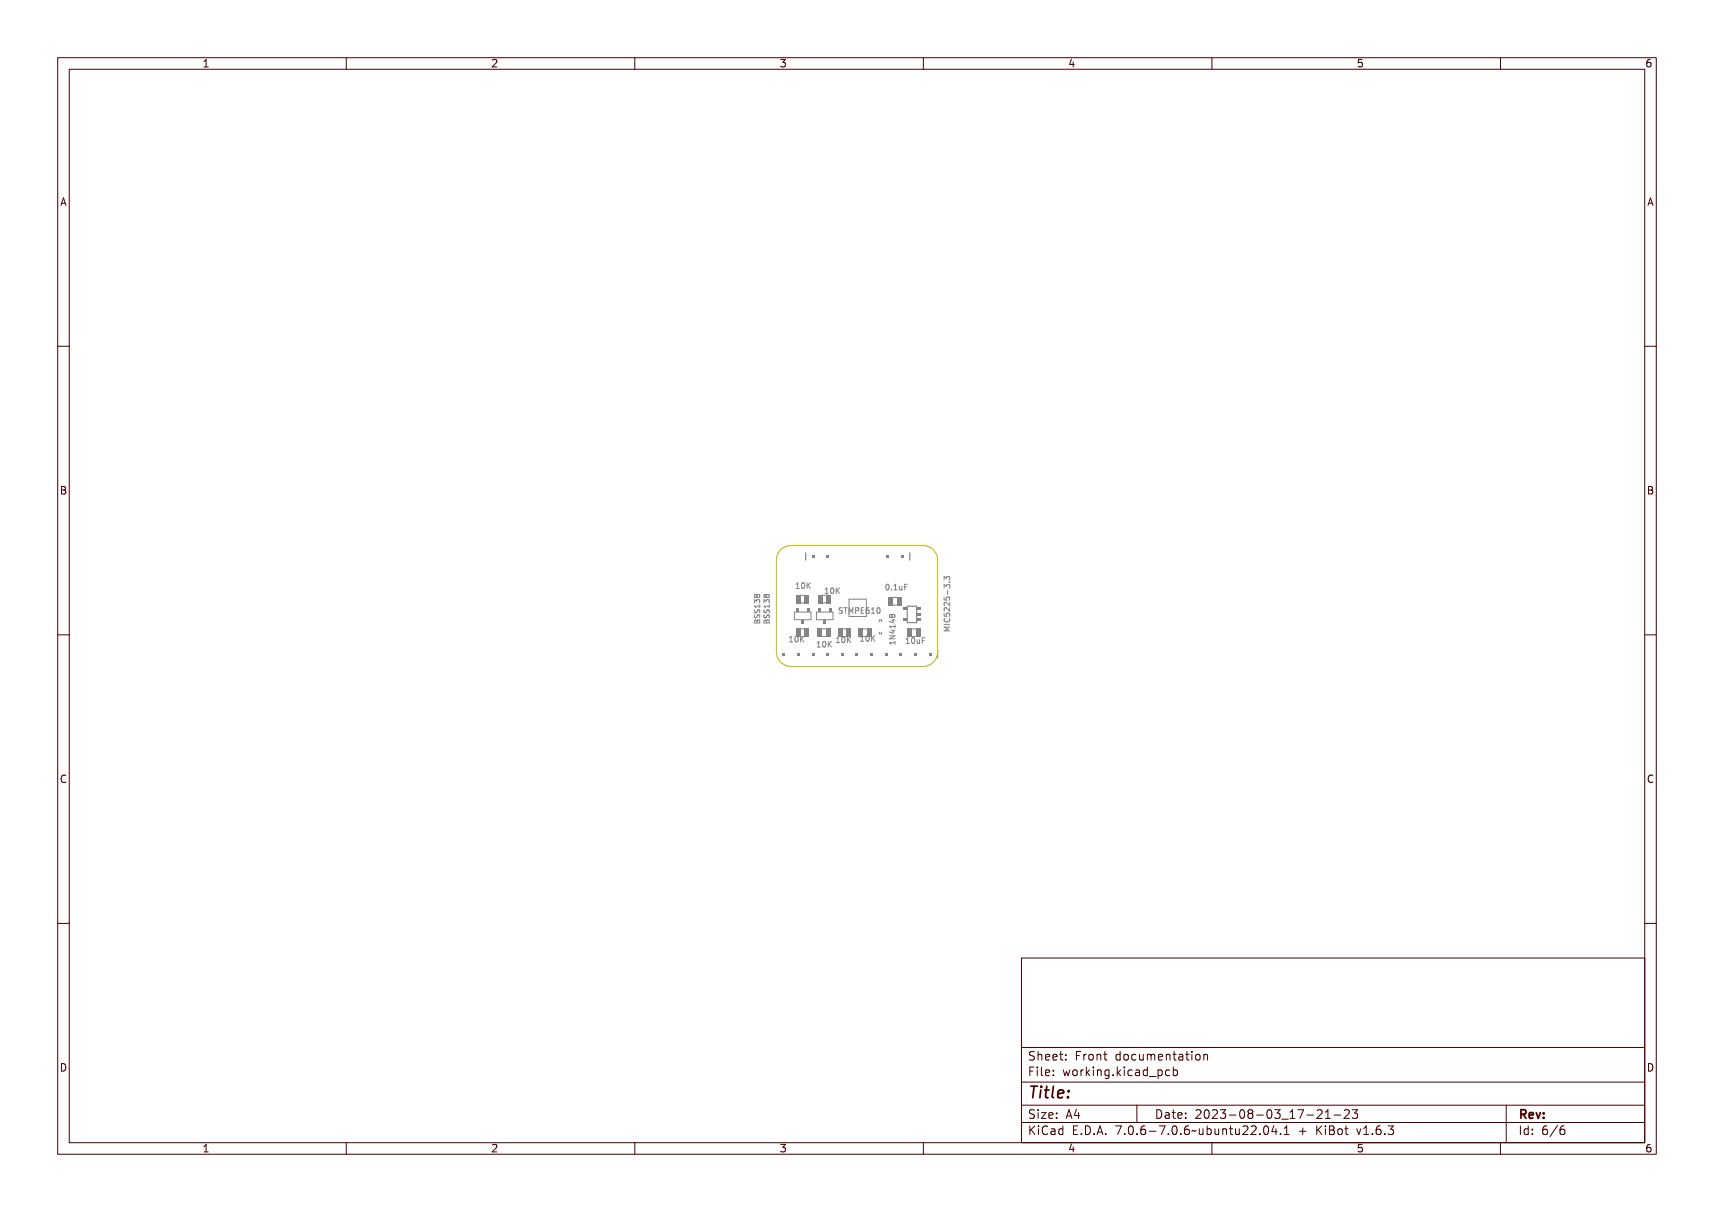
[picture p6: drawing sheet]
<svg xmlns="http://www.w3.org/2000/svg" width="297mm" height="210mm" viewBox="0 0 297 210" stroke-linecap="round" stroke-linejoin="round" font-family="sans-serif">
<defs><g id="words">
<text font-size="2.7" fill="#480000" x="178" y="190.3">Title:</text>
<g font-size="2" fill="#480000">
<text x="178" y="183.7">Sheet: Front documentation</text>
<text x="178" y="186.5">File: working.kicad_pcb</text>
<text x="178" y="193.9">Size: A4</text>
<text x="178" y="196.6">KiCad E.D.A. 7.0.6-7.0.6~ubuntu22.04.1 + KiBot v1.6.3</text>
<text x="200" y="193.9">Date: 2023-08-03_17-21-23</text>
<text x="263" y="196.6">Id: 6/6</text>
<text x="263" y="193.9">Rev:</text>
</g>
<g font-size="1.7" fill="#480000">
<text x="35" y="11.7">1</text>
<text x="85" y="11.7">2</text>
<text x="135" y="11.7">3</text>
<text x="185" y="11.7">4</text>
<text x="235" y="11.7">5</text>
<text x="285" y="11.7">6</text>
<text x="10.5" y="35.7">A</text>
<text x="285.5" y="35.7">A</text>
<text x="10.5" y="85.6">B</text>
<text x="285.5" y="85.6">B</text>
<text x="10.5" y="135.7">C</text>
<text x="285.5" y="135.7">C</text>
<text x="10.5" y="185.6">D</text>
<text x="285.5" y="185.6">D</text>
<text x="35" y="199.7">1</text>
<text x="85" y="199.7">2</text>
<text x="135" y="199.7">3</text>
<text x="185" y="199.7">4</text>
<text x="235" y="199.7">5</text>
<text x="285" y="199.7">6</text>
</g>
<g font-size="1.3" fill="#848484">
<text x="138.3" y="102">10K</text>
<text x="142.8" y="102.9">10K</text>
<text x="145.2" y="106.3">STMPE610</text>
<text x="153.5" y="102.3">0.1uF</text>
<text x="137.1" y="111.3">10K</text>
<text x="141.4" y="112.2">10K</text>
<text x="145.3" y="111.4">10K</text>
<text x="149.4" y="111.1">10K</text>
<text x="157.3" y="111.5">10uF</text>
<text x="164.6" y="109.6" transform="rotate(-90 164.6 109.6)">MIC5225-3.3</text>
</g>
</g></defs>
<g fill="none" stroke="#848484" stroke-width=".17">
<path d="M130.7 104.5v-.6l.4 .3 .1-.3h.4l.1 .2-.1 .4M130.8 106.5v.5h.3a.39 .39 0 0 1 .5-.4v.5M130.8 105.7v.4h.3a.38 .38 0 0 1 .5-.4v.5M130.8 104.5h.8v-.2h.1v.5h-.1v-.2h-.7l.1 .3h-.2zM130.8 107.5h.2l.2 .1 .1-.2 .3 .1 .1 .4h-1zM130.8 105.9h.1a.2 .2 0 0 0 0 .4 .18 .18 0 0 0 .3-.2 .28 .28 0 0 1 .5-.2 .28 .28 0 0 1-.2 .5l.1-.1a.22 .22 0 0 0 0-.3 .22 .22 0 0 0-.3 0 .22 .22 0 0 0-.1 .3 .29 .29 0 0 1-.4 0 .29 .29 0 0 1 0-.4zM130.8 105.1l.1 .1a.18 .18 0 0 0 0 .3 .18 .18 0 0 0 .3-.2 .28 .28 0 0 1 .5-.1 .28 .28 0 0 1-.2 .4h.1a.22 .22 0 0 0 0-.3 .22 .22 0 0 0-.3-.1 .22 .22 0 0 0-.1 .3 .29 .29 0 0 1-.4 .1 .29 .29 0 0 1 0-.5zM130.8 103.7l.3-.1 .1 .2a.28 .28 0 0 1 .5-.1 .28 .28 0 0 1-.2 .5l.1-.1a.21 .21 0 0 0 0-.3 .21 .21 0 0 0-.2 0 .21 .21 0 0 0-.1 .2l-.1-.1a.17 .17 0 0 0-.3-.1 .17 .17 0 0 0 0 .3l-.1 .1zM130.8 103l.3-.1 .1 .1a.26 .26 0 0 1 .4-.1 .26 .26 0 0 1 0 .5 .26 .26 0 0 1-.4-.1 .25 .25 0 0 1-.4 .1 .25 .25 0 0 1 0-.4zM130.9 106.6h.2l.1 .1a.25 .25 0 0 1 .3-.2 .25 .25 0 0 1 .2 .4v.2h-.9zM130.9 106.7h.2l.1 .3h-.3zM131.1 103.2l-.2-.2-.2 .2 .2 .3 .2-.1"/>
<path d="M131.1 103.2l.2-.2 .4 .2-.2 .3-.4-.1M131.1 103.2v.2M131.2 107.6v.3M131.3 106.7h.3v.3h-.3zM131.7 105h-1l.3 .3M131.7 104.8v.5M132.4 104.5v-.6l.3 .3 .1-.3h.4l.1 .2-.1 .4M132.4 105.7l.1 .4h.2l.2-.4h.2l.2 .1v.4M132.4 106.5v.4l.2 .2 .2-.1 .2-.4h.2l.1 .5M132.4 104.5h.8v-.2h.1v.5h-.1v-.2h-.6v.3h-.1zM132.5 107.5h.1l.2 .1 .2-.2 .2 .1 .1 .4h-.9zM132.5 105.9h.1a.2 .2 0 0 0 0 .4 .18 .18 0 0 0 .2-.2 .28 .28 0 0 1 .5-.2 .28 .28 0 0 1-.1 .5v-.1a.22 .22 0 0 0 .1-.3 .22 .22 0 0 0-.3 0 .22 .22 0 0 0-.1 .3 .29 .29 0 0 1-.4 0 .29 .29 0 0 1 0-.4z"/>
<path d="M132.5 105.1l.1 .1a.18 .18 0 0 0 0 .3 .18 .18 0 0 0 .2-.2 .28 .28 0 0 1 .5-.1 .28 .28 0 0 1-.1 .4 .22 .22 0 0 0 .1-.3 .22 .22 0 0 0-.3-.1 .22 .22 0 0 0-.1 .3 .29 .29 0 0 1-.4 .1 .29 .29 0 0 1 0-.5zM132.5 103.7l.2-.1 .2 .2a.28 .28 0 0 1 .4-.1 .28 .28 0 0 1-.1 .5v-.1a.21 .21 0 0 0 .1-.3 .21 .21 0 0 0-.3 0 .21 .21 0 0 0-.1 .2l-.1-.1a.17 .17 0 0 0-.3-.1 .17 .17 0 0 0 .1 .3l-.1 .1zM132.5 103l.2-.1 .2 .1a.26 .26 0 0 1 .4-.1 .26 .26 0 0 1 0 .5 .26 .26 0 0 1-.4-.1 .25 .25 0 0 1-.4 .1 .25 .25 0 0 1 0-.4zM132.5 106.6h.2l.2 .1a.25 .25 0 0 1 .3-.2 .25 .25 0 0 1 .1 .4v.2h-.9zM132.6 106.7h.2v.3h-.3zM132.8 103.2l.2-.2 .3 .2-.2 .3-.3-.1M132.8 103.2l-.2-.2-.2 .2 .2 .3 .2-.1M132.8 103.2v.2M132.8 107.6v.3M133 106.7h.2v.3h-.3zM133.3 104.8v.5M133.3 105h-.9l.2 .3"/>
<path d="M136.8 111.2h.6M136.9 110.5h-.1M137.3 110.4l.3-.1v.9h.2v.1h-.5v-.1h.2v-.8l-.2 .1zM137.9 102h.6M138 101.2l-.1 .1M138.1 110.4l.1-.1a.46 .46 0 0 1 .4 .5 .46 .46 0 0 1-.4 .5l-.2-.3zM138.2 110.4a.39 .39 0 0 1 .3 .4 .39 .39 0 0 1-.3 .4l-.1-.4zM138.4 101.1l.4-.1v.9h.2v.1h-.6v-.1h.2v-.7h-.2zM138.8 110.3h.1v.4l.4-.4h.2l-.4 .4 .4 .6h-.2l-.3-.5-.1 .5h-.1zM139.2 101.2l.1-.1a.46 .46 0 0 1 .5 .4 .46 .46 0 0 1-.5 .5l-.1-.3zM139.4 101.2a.39 .39 0 0 1 .2 .3 .39 .39 0 0 1-.2 .4l-.1-.4zM139.9 101h.2v.5l.4-.5h.1l-.4 .4 .4 .6h-.1l-.3-.5-.1 .5h-.2z"/>
<path d="M141.5 111.3l.4-.1v.8h.2v.2h-.5v-.2h.2v-.7l-.3 .1zM142.3 111.3l.1-.1a.46 .46 0 0 1 .5 .5 .46 .46 0 0 1-.5 .4l-.1-.2zM142.5 111.3a.39 .39 0 0 1 .2 .4 .39 .39 0 0 1-.2 .4l-.1-.4zM142.9 102l.4-.1v.9h.2v.1h-.5v-.1h.2v-.7h-.3zM143 111.2h.2v.4l.4-.4h.1l-.3 .4 .3 .6h-.1l-.3-.5-.1 .5h-.2zM143.7 102h.1a.46 .46 0 0 1 .5 .4 .46 .46 0 0 1-.5 .5l-.1-.3zM143.9 102a.39 .39 0 0 1 .2 .4 .39 .39 0 0 1-.2 .4l-.1-.4zM144.4 101.9h.2v.5l.4-.5h.1l-.3 .4 .3 .6h-.1l-.3-.5-.1 .5h-.2zM144.9 111.4h.6M145 110.6l-.1 .1M145.4 105.4h.3h.1v.1a.19 .19 0 0 0-.3-.1 .19 .19 0 0 0-.1 .2 .19 .19 0 0 0 .2 .2 .3 .3 0 0 1 .2 .5 .3 .3 0 0 1-.5-.2 .22 .22 0 0 0 .3 .2 .22 .22 0 0 0 .1-.4 .31 .31 0 0 1-.4-.1 .31 .31 0 0 1 .1-.4zM145.4 110.5l.4-.1v.9h.2v.1h-.6v-.1h.2v-.7h-.2z"/>
<path d="M146 105.4h.7v.1h-.3v.8h-.1v-.8h-.3zM146.2 110.6l.1-.1a.46 .46 0 0 1 .4 .4 .46 .46 0 0 1-.4 .5l-.2-.3zM146.4 110.6a.39 .39 0 0 1 .2 .3 .39 .39 0 0 1-.2 .4l-.1-.4zM146.8 105.4h.2l.2 .4 .1-.4h.2v.9h-.1v-.8l-.2 .5h-.1l-.2-.5v.8h-.1zM146.9 110.4h.1v.5l.4-.5h.2l-.4 .4 .4 .6h-.1l-.4-.5-.1 .5h-.1zM147.7 105.4h.3a.31 .31 0 0 1 .3 .4 .31 .31 0 0 1-.5 .1v.4h-.1zM147.8 105.5h.2a.18 .18 0 0 1 .2 .1 .18 .18 0 0 1-.2 .2h-.2zM148.5 105.4h.5v.1h-.4v.3h.4v.1h-.4v.3h.4v.1h-.5zM149.1 111.1h.6M149.2 110.4h-.1M149.3 105.5l.3-.1 .2 .1a.28 .28 0 0 0-.4 0 .28 .28 0 0 0-.1 .3 .32 .32 0 0 1 .5 .1 .32 .32 0 0 1-.2 .5 .32 .32 0 0 1-.4-.3zM149.6 110.2h.3v.8h.2v.1h-.5v-.1h.2v-.7l-.2 .1z"/>
<path d="M150.1 105.4h.3v.8h.2v.1h-.5v-.1h.2v-.7h-.2zM150.4 110.3l.1-.1a.46 .46 0 0 1 .4 .5 .46 .46 0 0 1-.4 .4l-.2-.2zM150.5 110.3a.39 .39 0 0 1 .3 .4 .39 .39 0 0 1-.3 .3l-.1-.3zM150.9 105.5l.1-.1a.46 .46 0 0 1 .4 .4 .46 .46 0 0 1-.4 .5l-.2-.2zM151 105.5a.39 .39 0 0 1 .3 .3 .39 .39 0 0 1-.3 .4l-.1-.4zM151.1 110.2h.1v.4l.4-.4h.2l-.4 .4 .4 .5h-.2l-.3-.4-.1 .4h-.1zM152 105.4l.2-.1a.52 .52 0 0 1 .3 .5 .52 .52 0 0 1-.3 .5l-.3-.4zM153.6 101.4l.1-.1a.46 .46 0 0 1 .5 .5 .46 .46 0 0 1-.5 .4l-.1-.2zM153.8 101.4a.39 .39 0 0 1 .2 .4 .39 .39 0 0 1-.2 .3l-.1-.3zM154.1 110.1h1l-1 .6h1M154.2 111.4h.8v-.2h.1v.5h-.1v-.2h-.7l.1 .2h-.2zM154.2 110.4h.9v.2l-.7 .3h.7v.1h-.9v-.1l.8-.4h-.8z"/>
<path d="M154.2 109.7h.6l.1-.1 .2 .3h-.2v.4h-.1l-.6-.4zM154.2 109.1h.8v-.2h.1v.5h-.1v-.2h-.7l.1 .2h-.2zM154.2 108.2h.6l.1-.1 .2 .2h-.2v.4h-.1l-.6-.3zM154.2 107.4h.3l.1 .1a.27 .27 0 0 1 .4-.1 .27 .27 0 0 1 0 .5 .27 .27 0 0 1-.4-.1 .26 .26 0 0 1-.4 .1 .26 .26 0 0 1 0-.5zM154.3 109.9h.5v.3zM154.3 108.3h.5v.3zM154.4 107.5h.7M154.4 109.3h.7M154.5 106.6l.2-.1 .4 .1-.2 .4-.4-.2M154.5 106.6l-.1-.1-.3 .1 .2 .4 .2-.2M154.5 106.6v.2M154.6 102.1h.1v.2h-.1z"/>
<path d="M154.8 109.1v.6l-.7-.2M154.8 107.3v.6l-.7-.2M155.1 111.4h-1l.3 .2M155.1 108.3v.5M155.1 111.1v.5M155.1 108.5h-1l.3 .3M155.2 101.4l.3-.1v.8h.2v.2h-.5v-.2h.2v-.7l-.2 .1zM155.9 101.5h.2v.6l.1 .1 .2-.2v-.5h.1v.8l-.1-.2a.23 .23 0 0 1-.3 .2 .23 .23 0 0 1-.2-.3zM156.8 101.3h.5v.1h-.4v.3h.4v.1h-.4v.5h-.1zM157.5 110.6h.3v.8h.2v.1h-.5v-.1h.2v-.7h-.2zM158.2 110.7l.1-.1a.46 .46 0 0 1 .5 .4 .46 .46 0 0 1-.5 .5l-.1-.2zM158.4 110.7a.39 .39 0 0 1 .3 .4 .39 .39 0 0 1-.3 .3l-.1-.3z"/>
<path d="M159 110.8h.1v.5l.2 .1 .1-.1v-.5h.1v.7l-.1-.1a.23 .23 0 0 1-.3 .1 .23 .23 0 0 1-.1-.2zM159.8 110.6h.6v.1h-.5v.3h.4v.1h-.4v.4h-.1zM163.6 100.5v-.6l.4 .3 .1-.3h.4l.1 .2-.1 .4M163.7 108.8h.9v.2h-.8l.5 .1v.1l-.5 .2h.8v.1h-.9v-.2l.4-.1-.4-.2zM163.7 108.1h.1v.2h.7v-.2h.1v.6h-.1v-.2h-.7v.2h-.1zM163.7 106.6h.1v.4h.2a.32 .32 0 0 1 .2-.4 .32 .32 0 0 1 .4 .1 .32 .32 0 0 1-.1 .4 .25 .25 0 0 0 0-.3 .25 .25 0 0 0-.3-.1 .25 .25 0 0 0-.1 .4h-.4zM163.7 104.2h.1v.4h.2a.32 .32 0 0 1 .2-.4 .32 .32 0 0 1 .4 .1 .32 .32 0 0 1-.1 .5 .25 .25 0 0 0 0-.4 .25 .25 0 0 0-.3 0 .25 .25 0 0 0-.1 .3h-.4zM163.7 107.3h.1a.33 .33 0 0 0 .3 .5 .33 .33 0 0 0 .3-.5h.2a.45 .45 0 0 1-.1 .6 .45 .45 0 0 1-.6 0l-.2-.2zM163.7 102.7l.3-.1 .1 .2a.3 .3 0 0 1 .5-.1 .3 .3 0 0 1-.1 .5v-.1a.22 .22 0 0 0 0-.3 .22 .22 0 0 0-.2 0 .22 .22 0 0 0-.1 .2l-.2-.1a.19 .19 0 0 0-.2-.1 .19 .19 0 0 0 0 .3l-.1 .1zM163.7 101.1h.3l.1 .1a.3 .3 0 0 1 .5 0 .3 .3 0 0 1-.1 .4 .22 .22 0 0 0 0-.3 .22 .22 0 0 0-.2-.1 .22 .22 0 0 0-.1 .3l-.2-.1a.19 .19 0 0 0-.2-.2 .19 .19 0 0 0 0 .3l-.1 .1zM163.7 105.8a.59 .59 0 0 1 .8 .4v-.5h.1v.6l-.5-.3a.23 .23 0 0 0-.3 0 .23 .23 0 0 0 0 .3l-.1-.1zM163.7 105.1a.59 .59 0 0 1 .8 .3v-.4h.1v.5l-.5-.3a.23 .23 0 0 0-.3 0 .23 .23 0 0 0 0 .3l-.1-.1z"/>
<path d="M164.2 103.5h.1v.3h-.1zM164.4 102h.2v.2h-.2z"/>
<circle cx="131" cy="103.1" r=".15"/>
<circle cx="131.4" cy="103.1" r=".18"/>
<circle cx="132.7" cy="103.1" r=".15"/>
<circle cx="133.1" cy="103.1" r=".18"/>
<circle cx="138.3" cy="110.8" r=".09"/>
<circle cx="139.5" cy="101.5" r=".09"/>
<circle cx="142.6" cy="111.7" r=".09"/>
<circle cx="144" cy="102.4" r=".09"/>
<circle cx="146.4" cy="110.9" r=".09"/>
<circle cx="149.5" cy="106" r=".21"/>
<circle cx="150.6" cy="110.7" r=".09"/>
<circle cx="151.1" cy="105.8" r=".09"/>
<circle cx="153.9" cy="101.8" r=".09"/>
<circle cx="154.4" cy="107.7" r=".16"/>
<circle cx="154.9" cy="107.6" r=".18"/>
<circle cx="158.5" cy="111" r=".09"/>
</g>
<path d="M162.5 112.7v1.3" fill="none" stroke="#848484" stroke-width=".2"/>
<g fill="#848484">
<path d="M160.9 113.1h.6v.5h-.6z" fill-rule="evenodd"/>
<path d="M158.4 113.1h.5v.5h-.5z" fill-rule="evenodd"/>
<path d="M155.9 113.1h.5v.5h-.5z" fill-rule="evenodd"/>
<path d="M153.3 113.1h.5v.5h-.5z" fill-rule="evenodd"/>
<path d="M150.8 113.1h.5v.5h-.5z" fill-rule="evenodd"/>
<path d="M148.2 113.1h.6v.5h-.6z" fill-rule="evenodd"/>
<path d="M145.7 113.1h.5v.5h-.5z" fill-rule="evenodd"/>
<path d="M143.2 113.1h.5v.5h-.5z" fill-rule="evenodd"/>
<path d="M140.6 113.1h.5v.5h-.5z" fill-rule="evenodd"/>
<path d="M138.1 113.1h.5v.5h-.5z" fill-rule="evenodd"/>
<path d="M135.5 113.1h.6v.5h-.6z" fill-rule="evenodd"/>
</g>
<path d="M139.6 95.8v1.3" fill="none" stroke="#848484" stroke-width=".2"/>
<g fill="#848484">
<path d="M140.6 96.2h.5v.5h-.5z" fill-rule="evenodd"/>
<path d="M143.2 96.2h.5v.5h-.5z" fill-rule="evenodd"/>
</g>
<path d="M158 109h.8" fill="none" stroke="#848484" stroke-width=".17"/>
<g fill="#848484">
<path d="M158.7 108.9h.8v1.5h-.8z" fill-rule="evenodd"/>
<path d="M157.3 108.9h.8v1.5h-.8z" fill-rule="evenodd"/>
</g>
<path d="M157.6 95.8v1.3" fill="none" stroke="#848484" stroke-width=".2"/>
<g fill="#848484">
<path d="M156.1 96.2h.5v.5h-.5z" fill-rule="evenodd"/>
<path d="M153.6 96.2h.5v.5h-.5z" fill-rule="evenodd"/>
</g>
<path d="M138.7 104.5h.8M138.7 103.1h.8" fill="none" stroke="#848484" stroke-width=".17"/>
<g fill="#848484">
<path d="M139.4 103.1h.8v1.4h-.8z" fill-rule="evenodd"/>
<path d="M138 103.1h.7v1.4h-.7z" fill-rule="evenodd"/>
</g>
<path d="M149.5 109h.8" fill="none" stroke="#848484" stroke-width=".17"/>
<g fill="#848484">
<path d="M150.2 108.9h.8v1.5h-.8z" fill-rule="evenodd"/>
<path d="M148.8 108.9h.7v1.5h-.7z" fill-rule="evenodd"/>
</g>
<path d="M142.4 109h.8M142.4 110.3h.8" fill="none" stroke="#848484" stroke-width=".17"/>
<g fill="#848484">
<path d="M141.7 108.9h.7v1.5h-.7z" fill-rule="evenodd"/>
<path d="M143.1 108.9h.8v1.5h-.8z" fill-rule="evenodd"/>
</g>
<path d="M154.7 104.8h.8M154.7 103.5h.8" fill="none" stroke="#848484" stroke-width=".17"/>
<g fill="#848484">
<path d="M155.4 103.5h.8v1.4h-.8z" fill-rule="evenodd"/>
<path d="M154 103.5h.7v1.4h-.7z" fill-rule="evenodd"/>
</g>
<path d="M146 109h.7M147.1 103.8h3v3h-3z" fill="none" stroke="#848484" stroke-width=".17"/>
<g fill="#848484">
<path d="M146.7 108.9h.7v1.5h-.7z" fill-rule="evenodd"/>
<path d="M145.2 108.9h.8v1.5h-.8z" fill-rule="evenodd"/>
</g>
<path d="M138.7 109h.8" fill="none" stroke="#848484" stroke-width=".17"/>
<g fill="#848484">
<path d="M139.4 108.9h.8v1.5h-.8z" fill-rule="evenodd"/>
<path d="M138 108.9h.7v1.5h-.7z" fill-rule="evenodd"/>
</g>
<path d="M157.2 105h1.6v2.9h-1.6z" fill="none" stroke="#848484" stroke-width=".2"/>
<g fill="#848484">
<path d="M156.5 107.2h.7v.5h-.7z" fill-rule="evenodd"/>
<path d="M158.9 107.2h.6v.5h-.6z" fill-rule="evenodd"/>
<path d="M158.9 106.2h.6v.5h-.6z" fill-rule="evenodd"/>
<path d="M156.5 105.3h.7v.5h-.7z" fill-rule="evenodd"/>
<path d="M158.9 105.3h.6v.5h-.6z" fill-rule="evenodd"/>
</g>
<path d="M142.6 104.5h.7" fill="none" stroke="#848484" stroke-width=".17"/>
<g fill="#848484">
<path d="M141.8 103.1h.8v1.4h-.8z" fill-rule="evenodd"/>
<path d="M143.3 103.1h.7v1.4h-.7z" fill-rule="evenodd"/>
</g>
<path d="M141.5 106.1h2.8v1.3h-2.8z" fill="none" stroke="#848484" stroke-width=".17"/>
<g fill="#848484">
<path d="M143.6 105.4h.5v.6h-.5z" fill-rule="evenodd"/>
<path d="M142.7 107.4h.4v.6h-.4z" fill-rule="evenodd"/>
<path d="M141.7 105.4h.5v.6h-.5z" fill-rule="evenodd"/>
</g>
<path d="M137.7 106.1h2.8v1.3h-2.8zM152.4 109.5v.3h.4v-.3M152.4 107.7v-.3h.4v.3" fill="none" stroke="#848484" stroke-width=".17"/>
<g fill="#848484">
<path d="M139.8 105.4h.5v.6h-.5z" fill-rule="evenodd"/>
<path d="M138.9 107.4h.4v.6h-.4z" fill-rule="evenodd"/>
<path d="M137.9 105.4h.5v.6h-.5z" fill-rule="evenodd"/>
</g>
<path d="M135.5 95.1l1-.5 .6-.1h22.8a2.54 2.54 0 0 1 2.6 2.6v15.8a2.54 2.54 0 0 1-2.6 2.6h-22.8a2.54 2.54 0 0 1-2.6-2.6v-15.8a2.53 2.53 0 0 1 1-2z" fill="none" stroke="#c2c200" stroke-width=".17"/>
<g fill="none" stroke="#480000" stroke-width=".17">
<path d="M10 10h277v190h-277zM12 12h273v186h-273zM60 10v2M110 10v2M160 10v2M210 10v2M260 10v2M10 60h2M285 60h2M10 110h2M285 110h2M10 160h2"/>
<path d="M285 160h2M177 166h108v32h-108zM60 198v2M110 198v2M160 198v2M177 181.5h108M177 187.5h108M177 191.5h108M177 194.5h108M178.1 195.2h.2v.6l.6-.6h.3l-.6 .6 .6 .8h-.2l-.5-.7-.2 .2v.5h-.2zM178.2 185h.9v.2h-.7v.4h.6v.2h-.6v.7h-.2zM178.3 182.4l.5-.1h.2v.2a.31 .31 0 0 0-.5-.1 .31 .31 0 0 0 0 .5 .5 .5 0 0 1 .6 .6 .5 .5 0 0 1-.8 .2l-.1-.2a.34 .34 0 0 0 .4 .1 .34 .34 0 0 0 .1-.5 .47 .47 0 0 1-.5-.2 .47 .47 0 0 1 .1-.5z"/>
<path d="M178.3 192.5l.5-.1h.2v.2a.31 .31 0 0 0-.5-.1 .31 .31 0 0 0 0 .5 .5 .5 0 0 1 .6 .6 .5 .5 0 0 1-.8 .2l-.1-.2a.34 .34 0 0 0 .4 .1 .34 .34 0 0 0 .1-.5 .47 .47 0 0 1-.5-.2 .47 .47 0 0 1 .1-.5zM179.4 182.2h.2v.6a.35 .35 0 0 1 .4-.1 .35 .35 0 0 1 .2 .4v.6h-.2v-.8h-.4v.8h-.2zM179.5 185.4h.4v.9h.4v.2h-.9v-.2h.3v-.8h-.2zM179.5 192.8h.4v.9h.4v.1h-.9v-.1h.3v-.8h-.2zM179.5 195.6h.4v.9h.4v.1h-.9v-.1h.3v-.8h-.2zM179.7 184.9h.2v.3h-.2zM179.7 192.3h.2v.3h-.2zM179.7 195.1h.2v.3h-.2zM180.6 184.9h.4v1.3l.4 .1v.2l-.5-.2v-1.2h-.3zM180.6 192.8h.8v.1l-.6 .8h.6v.1h-.8v-.1l.6-.8h-.6zM180.7 182.8a.49 .49 0 0 1 .6-.1 .49 .49 0 0 1 .2 .5h-.8a.42 .42 0 0 0 .3 .4 .42 .42 0 0 0 .4-.1v.2a.6 .6 0 0 1-.8-.1 .6 .6 0 0 1 .1-.8zM180.7 195.4l.5-.2h.3v.2a.43 .43 0 0 0-.6 0 .43 .43 0 0 0-.2 .5 .43 .43 0 0 0 .2 .5 .43 .43 0 0 0 .6 0v.2a.66 .66 0 0 1-.8-.1 .66 .66 0 0 1-.1-.8z"/>
<path d="M180.8 182.9l.4-.1 .1 .3h-.6zM181.8 195.6h.2a.45 .45 0 0 1 .5 0 .45 .45 0 0 1 .1 .4v.6h-.1v-.1a.38 .38 0 0 1-.5 .2 .38 .38 0 0 1-.2-.5 .38 .38 0 0 1 .4-.2h.3a.35 .35 0 0 0-.3-.4 .35 .35 0 0 0-.4 .2zM181.9 182.8a.49 .49 0 0 1 .6-.1 .49 .49 0 0 1 .2 .5h-.8a.42 .42 0 0 0 .3 .4 .42 .42 0 0 0 .5-.1v.2a.6 .6 0 0 1-.9-.1 .6 .6 0 0 1 .1-.8zM181.9 185.5a.49 .49 0 0 1 .6-.1 .49 .49 0 0 1 .2 .5h-.8a.42 .42 0 0 0 .3 .4 .42 .42 0 0 0 .5-.1v.2a.6 .6 0 0 1-.9-.1 .6 .6 0 0 1 .1-.8zM181.9 192.9a.49 .49 0 0 1 .6-.1 .49 .49 0 0 1 .2 .5h-.8a.42 .42 0 0 0 .3 .4 .42 .42 0 0 0 .5-.1v.2a.6 .6 0 0 1-.9-.1 .6 .6 0 0 1 .1-.8zM182 196.2l.5-.1a.31 .31 0 0 1-.2 .4 .31 .31 0 0 1-.4-.1zM182 182.9l.4-.1 .1 .3h-.6zM182 185.6l.4-.1 .1 .3h-.6zM182 193l.4-.1 .1 .3h-.6zM183 195.7l.4-.2 .2 .2v-.6h.2v1.5h-.2v-.1a.42 .42 0 0 1-.5 .1 .42 .42 0 0 1-.2-.5zM183.2 195.8l.1-.1a.4 .4 0 0 1 .3 .4 .4 .4 0 0 1-.3 .4l-.2-.2zM183.2 182.3h.2v.4h.4v.1h-.4l.1 .8h.3v.1h-.2a.3 .3 0 0 1-.4-.3v-.6h-.3v-.1h.3z"/>
<path d="M183.3 185.4h.2v.3h-.2zM183.3 186.2h.2v.3h-.2zM183.3 192.8h.2v.3h-.2zM183.3 193.6h.2v.2h-.2zM184.5 182.7h.2v.3h-.2zM184.5 183.5h.2v.2h-.2zM185.2 185.4h.2l.2 .8 .1-.5h.2l.2 .5 .1-.8h.2l-.2 1.1h-.2l-.2-.7-.2 .7h-.1zM185.4 195.2h.9v.2h-.7v.4h.6v.2h-.6v.5h.7v.1h-.9zM185.7 192.4h.2l.5 1.4h-.2l-.1-.3h-.5l-.1 .3h-.2zM185.8 192.6l.2 .7h-.4zM186.6 182.3h.9v.2h-.7v.4h.6v.2h-.6v.6h-.2zM186.7 185.5a.52 .52 0 0 1 .8 .4 .52 .52 0 0 1-.8 .4l-.1-.4z"/>
<path d="M186.8 185.6l.1-.1a.39 .39 0 0 1 .4 .4 .39 .39 0 0 1-.4 .4l-.1-.2zM186.9 196.4h.2v.2h-.2zM187.1 192.4h.2v.9h.2v.2h-.2v.3h-.2v-.3h-.6v-.2zM187.1 192.6v.7h-.4zM187.8 195.2a.76 .76 0 0 1 .9 .7 .76 .76 0 0 1-.9 .7zM188 195.4a.57 .57 0 0 1 .5 .5 .57 .57 0 0 1-.5 .6zM188 182.7h.2v.2a.3 .3 0 0 1 .3-.3 .3 .3 0 0 1 .3 .3 .37 .37 0 0 0-.5-.1 .37 .37 0 0 0-.1 .4v.5h-.2zM188 185.4h.2v.2a.3 .3 0 0 1 .3-.3 .3 .3 0 0 1 .3 .3 .37 .37 0 0 0-.5-.1 .37 .37 0 0 0-.1 .4v.6h-.2zM189.1 184.9h.1v.9l.5-.4h.2l-.4 .4 .5 .7h-.2l-.4-.6-.2 .1v.5h-.1zM189.1 182.8a.52 .52 0 0 1 .8 .4 .52 .52 0 0 1-.8 .4l-.1-.4zM189.2 182.9l.1-.1a.39 .39 0 0 1 .4 .4 .39 .39 0 0 1-.4 .4l-.1-.2zM189.3 196.4h.3v.2h-.3z"/>
<path d="M190.2 182.7h.2v.1a.35 .35 0 0 1 .4-.1 .35 .35 0 0 1 .3 .4v.6h-.2l-.1-.8h-.3l-.1 .8h-.2zM190.3 185.4h.4v.9h.4v.2h-.9v-.2h.4v-.8h-.3zM190.5 195.2h.3l.4 1.4h-.2l-.1-.3h-.5l-.1 .3h-.2zM190.6 184.9h.1v.3h-.1zM190.6 195.4l.2 .7h-.4zM191.4 185.4h.2v.1a.35 .35 0 0 1 .4-.1 .35 .35 0 0 1 .3 .4v.7h-.2l-.1-.9h-.3l-.1 .9h-.2zM191.7 182.3h.1v.4h.4v.1h-.4l.1 .8h.3v.1h-.2a.3 .3 0 0 1-.3-.3v-.6h-.3v-.1h.3zM191.7 196.4h.3v.2h-.3zM192.7 185.5l.3-.2 .3 .2v-.1h.2v1a.53 .53 0 0 1-.8 .4v-.2a.36 .36 0 0 0 .4 .1 .36 .36 0 0 0 .2-.4l-.1 .1a.53 .53 0 0 1-.7-.3 .53 .53 0 0 1 .2-.6zM192.8 185.6l.1-.1a.39 .39 0 0 1 .4 .4 .39 .39 0 0 1-.4 .4l-.1-.2zM193.8 195.2h.9l-.5 1.4h-.2l.5-1.2h-.7zM193.9 182.8l.3-.2 .3 .2v-.6h.2v1.5h-.2v-.1a.42 .42 0 0 1-.6 .1 .42 .42 0 0 1-.1-.5z"/>
<path d="M194.1 182.8a.4 .4 0 0 1 .4 .4 .4 .4 0 0 1-.4 .4l-.2-.4zM194.1 186.2h.3v.3h-.3zM195.1 184.9h.2v.9l.4-.4h.3l-.5 .4 .5 .7h-.2l-.4-.6-.1 .1v.5h-.2zM195.1 182.8a.52 .52 0 0 1 .8 .4 .52 .52 0 0 1-.8 .4l-.1-.4zM195.2 182.9l.1-.1a.39 .39 0 0 1 .4 .4 .39 .39 0 0 1-.4 .4l-.1-.2zM195.3 196.4h.3v.2h-.3zM196.3 185.4h.5v.9h.3v.2h-.9v-.2h.4v-.8h-.3zM196.3 195.4a.5 .5 0 0 1 .7-.1 .5 .5 0 0 1 .1 .6 .52 .52 0 0 1-.4 .8 .52 .52 0 0 1-.5-.8zM196.4 182.8a.39 .39 0 0 1 .4-.2 .39 .39 0 0 1 .3 .3 .4 .4 0 0 0-.6 0 .4 .4 0 0 0 0 .6 .4 .4 0 0 0 .6 0 .41 .41 0 0 1-.4 .3 .41 .41 0 0 1-.4-.3v-.5zM196.5 195.4a.57 .57 0 0 1 .4 .9l-.3 .2a.86 .86 0 0 1-.1-1.1zM196.6 184.9h.2v.3h-.2zM197 191.5v3"/>
<path d="M197.4 182.7h.2v.8l.2 .1 .3-.2v-.7h.2v1h-.2v-.1a.35 .35 0 0 1-.4 .2 .35 .35 0 0 1-.3-.5zM197.6 185.5a.39 .39 0 0 1 .4-.2 .39 .39 0 0 1 .3 .3 .4 .4 0 0 0-.6 0 .4 .4 0 0 0 0 .6 .4 .4 0 0 0 .6 0 .41 .41 0 0 1-.4 .3 .41 .41 0 0 1-.4-.3v-.5zM197.7 196.4h.3v.2h-.3zM198.6 182.7h.1l.2-.1a.22 .22 0 0 0 .2 .2 .22 .22 0 0 0 .2-.2l.2 .3 .1 .8h-.2v-.8l-.1-.1-.2 .1v.8h-.1v-.8l-.2-.1-.1 .1v.8h-.1zM198.7 185.4h.1a.45 .45 0 0 1 .5 0 .45 .45 0 0 1 .2 .4v.7h-.2v-.2a.38 .38 0 0 1-.5 .2 .38 .38 0 0 1-.2-.5 .38 .38 0 0 1 .5-.2h.2a.35 .35 0 0 0-.3-.4 .35 .35 0 0 0-.3 .2zM198.7 195.4l.5-.2h.2v.2a.43 .43 0 0 0-.5 0 .43 .43 0 0 0-.1 .5 .48 .48 0 0 1 .7 0 .48 .48 0 0 1-.1 .7 .48 .48 0 0 1-.7-.1l-.1-.6zM198.8 186l.5-.1a.31 .31 0 0 1-.1 .4 .31 .31 0 0 1-.4-.1zM198.9 195.9a.29 .29 0 0 1 .4 .1 .29 .29 0 0 1-.1 .4 .29 .29 0 0 1-.4-.1zM199.9 185.5l.3-.2 .3 .2v-.6h.2v1.6h-.2v-.2a.42 .42 0 0 1-.5 .1 .42 .42 0 0 1-.2-.5zM199.9 182.8a.49 .49 0 0 1 .6-.1 .49 .49 0 0 1 .2 .5h-.7a.42 .42 0 0 0 .2 .4 .42 .42 0 0 0 .5-.1v.2a.6 .6 0 0 1-.8-.1 .6 .6 0 0 1 0-.8zM200 196h.5v.2h-.5zM200 185.6l.1-.1a.39 .39 0 0 1 .4 .4 .39 .39 0 0 1-.4 .4l-.1-.2z"/>
<path d="M200.1 182.9l.3-.1 .2 .3h-.6zM200.1 192.4a.76 .76 0 0 1 1 .7 .76 .76 0 0 1-1 .7zM200.3 192.6a.57 .57 0 0 1 .6 .5 .57 .57 0 0 1-.6 .6zM200.9 186.8l1.2 .1zM201 195.2h.9l-.5 1.4h-.2l.5-1.2h-.7zM201.1 182.7h.1v.1a.35 .35 0 0 1 .5-.1 .35 .35 0 0 1 .2 .4v.6h-.2v-.8h-.4l-.1 .8h-.1zM201.4 192.8h.2a.45 .45 0 0 1 .5 0 .45 .45 0 0 1 .1 .4v.6h-.1v-.1a.38 .38 0 0 1-.5 .2 .38 .38 0 0 1-.2-.5 .38 .38 0 0 1 .4-.2h.3a.35 .35 0 0 0-.3-.4 .35 .35 0 0 0-.4 .2zM201.6 193.4l.5-.1a.31 .31 0 0 1-.2 .4 .31 .31 0 0 1-.4-.1zM202.2 185.4h.2v.1a.46 .46 0 0 1 .6 0 .46 .46 0 0 1 .1 .6 .39 .39 0 0 1-.2 .4 .39 .39 0 0 1-.5-.2v.6h-.2zM202.5 182.3h.2v.4h.4v.1h-.4v.8h.4v.1h-.2a.3 .3 0 0 1-.4-.3v-.6h-.3v-.1h.3zM202.5 185.6l.1-.1a.4 .4 0 0 1 .4 .4 .4 .4 0 0 1-.4 .4l-.2-.2zM202.5 196.4h.3v.2h-.3z"/>
<path d="M202.8 192.4h.2v.4h.4v.1h-.4l.1 .8h.3v.1h-.2a.3 .3 0 0 1-.4-.3v-.6h-.3v-.1h.3zM203.5 182.7h.2a.45 .45 0 0 1 .4 0 .45 .45 0 0 1 .2 .4v.6h-.2v-.1a.38 .38 0 0 1-.5 .2 .38 .38 0 0 1-.2-.5 .38 .38 0 0 1 .5-.2h.2a.35 .35 0 0 0-.2-.4 .35 .35 0 0 0-.4 .2zM203.5 195.4a.5 .5 0 0 1 .7-.1 .5 .5 0 0 1 .1 .6 .52 .52 0 0 1-.4 .8 .52 .52 0 0 1-.5-.8zM203.6 185.5a.39 .39 0 0 1 .4-.2 .39 .39 0 0 1 .3 .3 .4 .4 0 0 0-.5 0 .4 .4 0 0 0 0 .6 .4 .4 0 0 0 .5 0 .41 .41 0 0 1-.4 .3 .41 .41 0 0 1-.4-.3v-.5zM203.7 183.3l.4-.1a.31 .31 0 0 1-.1 .4 .31 .31 0 0 1-.4-.1zM203.7 195.4a.57 .57 0 0 1 .4 .9l-.2 .2a.86 .86 0 0 1-.2-1.1zM203.9 192.9a.49 .49 0 0 1 .6-.1 .49 .49 0 0 1 .2 .5h-.8a.42 .42 0 0 0 .3 .4 .42 .42 0 0 0 .5-.1v.2a.6 .6 0 0 1-.9-.1 .6 .6 0 0 1 .1-.8zM204 193l.4-.1 .1 .3h-.6zM204.7 184.9h.1v.6a.45 .45 0 0 1 .7 0 .45 .45 0 0 1 0 .6 .39 .39 0 0 1-.2 .4 .39 .39 0 0 1-.5-.2v.2h-.1zM204.9 182.3h.2v.4h.4v.1h-.4v.8h.4v.1h-.2a.3 .3 0 0 1-.4-.3v-.6h-.3v-.1h.3zM204.9 185.6l.1-.1a.39 .39 0 0 1 .4 .4 .39 .39 0 0 1-.4 .4l-.1-.2zM204.9 196.4h.3v.2h-.3z"/>
<path d="M205.3 192.8h.2v.3h-.2zM205.3 193.6h.2v.2h-.2zM205.9 182.7h.5v.9h.3v.1h-.9v-.1h.4v-.8h-.3zM205.9 195.4l.5-.2h.2v.2a.43 .43 0 0 0-.5 0 .43 .43 0 0 0-.1 .5 .48 .48 0 0 1 .7 0 .48 .48 0 0 1-.1 .7 .48 .48 0 0 1-.7-.1l-.1-.6zM206.1 195.9a.29 .29 0 0 1 .4 .1 .29 .29 0 0 1-.1 .4 .29 .29 0 0 1-.4-.1zM206.2 182.2h.2v.3h-.2zM207 196l.3-.1 .5 .1 .2-.1a.38 .38 0 0 1-.7 .2l-.3 .1zM207.1 182.8a.52 .52 0 0 1 .8 .4 .52 .52 0 0 1-.8 .4l-.1-.4zM207.3 182.9l.1-.1a.39 .39 0 0 1 .4 .4 .39 .39 0 0 1-.4 .4l-.2-.2zM207.4 192.5a.53 .53 0 0 1 .8 .1 .53 .53 0 0 1-.3 .7l-.3 .4h.7v.1h-.9v-.1l.3-.4a.49 .49 0 0 0 .2-.7l-.5 .1zM208.3 182.7h.1v.1a.35 .35 0 0 1 .5-.1 .35 .35 0 0 1 .2 .4v.6h-.2v-.8h-.4l-.1 .8h-.1zM208.3 195.6h.1l.1 .8 .2 .1 .2-.2v-.7h.2v1h-.2v-.1a.35 .35 0 0 1-.4 .2 .35 .35 0 0 1-.2-.5z"/>
<path d="M208.7 192.6a.5 .5 0 0 1 .6-.1 .5 .5 0 0 1 .2 .6 .52 .52 0 0 1-.5 .8 .52 .52 0 0 1-.4-.8zM208.9 192.6a.57 .57 0 0 1 .4 .9l-.3 .2a.86 .86 0 0 1-.1-1.1zM209.5 195.1h.2v.6a.45 .45 0 0 1 .6-.1 .45 .45 0 0 1 .1 .7 .39 .39 0 0 1-.3 .4 .39 .39 0 0 1-.4-.2v.1h-.2zM209.7 195.8l.1-.1a.4 .4 0 0 1 .4 .4 .4 .4 0 0 1-.4 .4l-.1-.2zM209.8 192.5a.53 .53 0 0 1 .8 .1 .53 .53 0 0 1-.3 .7l-.3 .4h.7v.1h-.9v-.1l.3-.4a.49 .49 0 0 0 .2-.7l-.5 .1zM210 198v2M210.7 195.6h.2v.8l.2 .1 .2-.2v-.7h.2v1h-.2v-.1a.35 .35 0 0 1-.4 .2 .35 .35 0 0 1-.2-.5zM211 192.4a.46 .46 0 0 1 .6 0 .46 .46 0 0 1 .1 .6l-.1 .1a.45 .45 0 0 1 .2 .6 .45 .45 0 0 1-.6 .2l-.2-.1v-.2a.35 .35 0 0 0 .5 .1 .35 .35 0 0 0 0-.5h-.3v-.2a.28 .28 0 0 0 .4-.1 .28 .28 0 0 0 0-.3 .28 .28 0 0 0-.4 0h-.2zM211.9 195.6h.2v.1a.35 .35 0 0 1 .4-.1 .35 .35 0 0 1 .2 .4v.6h-.2v-.8h-.4v.8h-.2zM212.4 193.2h.5v.2h-.5zM213.3 195.2h.2v.4h.4v.1h-.4v.8h.4v.1h-.2a.3 .3 0 0 1-.4-.3v-.6h-.3v-.1h.3zM213.5 192.6a.5 .5 0 0 1 .6-.1 .5 .5 0 0 1 .2 .6 .52 .52 0 0 1-.5 .8 .52 .52 0 0 1-.4-.8z"/>
<path d="M213.7 192.6a.57 .57 0 0 1 .4 .9l-.3 .2a.86 .86 0 0 1-.1-1.1zM214.3 195.6h.2v.8l.2 .1 .2-.2v-.7h.2v1h-.2v-.1a.35 .35 0 0 1-.4 .2 .35 .35 0 0 1-.2-.5zM214.7 192.5a.41 .41 0 0 1 .7-.1 .41 .41 0 0 1-.2 .7 .42 .42 0 0 1 .2 .6 .42 .42 0 0 1-.7 0 .42 .42 0 0 1 .2-.6l-.3-.2zM215.5 195.3a.53 .53 0 0 1 .8 .1 .53 .53 0 0 1-.3 .7l-.3 .4h.6v.1h-.9v-.1l.4-.4a.49 .49 0 0 0 .2-.8l-.5 .2zM216 193.2h.5v.2h-.5zM216.7 195.3a.53 .53 0 0 1 .8 .1 .53 .53 0 0 1-.3 .7l-.3 .4h.6v.1h-.9v-.1l.4-.4a.49 .49 0 0 0 .2-.8l-.5 .2zM217.1 192.6a.5 .5 0 0 1 .7-.1 .5 .5 0 0 1 .1 .6 .52 .52 0 0 1-.5 .8 .52 .52 0 0 1-.4-.8zM217.3 192.6a.57 .57 0 0 1 .4 .9l-.3 .2a.86 .86 0 0 1-.1-1.1zM218.2 196.4h.2v.2h-.2zM218.2 192.4a.46 .46 0 0 1 .6 0 .46 .46 0 0 1 .1 .6l-.1 .1a.45 .45 0 0 1 .2 .6 .45 .45 0 0 1-.6 .2l-.2-.1v-.2a.35 .35 0 0 0 .5 .1 .35 .35 0 0 0 0-.5h-.3v-.2a.28 .28 0 0 0 .4-.1 .28 .28 0 0 0 0-.3 .28 .28 0 0 0-.4 0h-.2zM219.2 195.4a.5 .5 0 0 1 .6-.1 .5 .5 0 0 1 .2 .6 .52 .52 0 0 1-.5 .8 .52 .52 0 0 1-.5-.8zM219.2 194.2l1.3 .1z"/>
<path d="M219.4 195.4a.57 .57 0 0 1 .3 .9l-.2 .2a.86 .86 0 0 1-.1-1.1zM220.7 192.5l.5-.1v1.3h.3v.1h-.8v-.1h.3v-1.1h-.3zM220.8 195.2h.2v.9h.2v.2h-.2v.3h-.2v-.3h-.6v-.2zM220.8 195.4v.7h-.4zM221.8 196.4h.2v.2h-.2zM221.8 192.4h.9l-.5 1.4h-.2l.5-1.2h-.7zM222.8 195.3l.5-.1v1.3h.3v.1h-.8v-.1h.3v-1.1h-.3zM223.2 193.2h.5v.2h-.5zM224.2 192.5a.53 .53 0 0 1 .8 .1 .53 .53 0 0 1-.3 .7l-.3 .4h.7v.1h-.9v-.1l.3-.4a.49 .49 0 0 0 .2-.7l-.5 .1zM225.4 195.5h.2v.4h.4v.2h-.4v.4h-.2v-.4h-.4v-.2h.4zM225.5 192.5l.5-.1v1.3h.3v.1h-.8v-.1h.3v-1.1h-.3zM226.8 193.2h.5v.2h-.5z"/>
<path d="M227.5 195.2h.2v.6l.6-.6h.2l-.6 .6 .6 .8h-.2l-.5-.7-.1 .2v.5h-.2zM227.8 192.5a.53 .53 0 0 1 .8 .1 .53 .53 0 0 1-.2 .7l-.4 .4h.7v.1h-.9v-.1l.3-.4a.49 .49 0 0 0 .2-.7l-.5 .1zM228.8 195.6h.4v.9h.4v.1h-.9v-.1h.4v-.8h-.3zM229.1 192.4a.46 .46 0 0 1 .6 0 .46 .46 0 0 1 0 .6l-.1 .1a.45 .45 0 0 1 .3 .6 .45 .45 0 0 1-.7 .2l-.2-.1v-.2a.35 .35 0 0 0 .5 .1 .35 .35 0 0 0 0-.5h-.2v-.2a.28 .28 0 0 0 .3-.1 .28 .28 0 0 0 0-.3 .28 .28 0 0 0-.4 0h-.1zM229.1 195.1h.1v.3h-.1zM229.9 195.2h.4a.35 .35 0 0 1 .5 .2 .35 .35 0 0 1-.3 .5 .41 .41 0 0 1 .3 .5 .41 .41 0 0 1-.5 .2h-.4zM230.1 196h.2a.27 .27 0 0 1 .3 .2 .27 .27 0 0 1-.3 .3h-.2zM230.1 195.4h.2a.23 .23 0 0 1 .3 .2 .23 .23 0 0 1-.3 .2h-.2zM231.2 193.2h1.1M231.2 195.7a.52 .52 0 0 1 .8 .4 .52 .52 0 0 1-.8 .4l-.1-.4zM231.3 195.8l.1-.1a.39 .39 0 0 1 .4 .4 .39 .39 0 0 1-.4 .4l-.1-.2zM232.6 195.2h.1v.4h.4v.1h-.4l.1 .8h.3v.1h-.2a.3 .3 0 0 1-.3-.3v-.6h-.3v-.1h.3z"/>
<path d="M233 192.4l.2-.1h.3l.2 .1 .1 .3-.1 .2-.8 .9h.9M234.3 192.3h.9l-.5 .6 .5 .1v.6l-.2 .2h-.5l-.2-.2M234.6 195.6h.2l.3 .9 .4-.9h.2l-.4 1h-.3zM236 195.3l.5-.1v1.3h.3v.1h-.8v-.1h.3v-1.1h-.3zM237.4 196.4h.3v.2h-.3zM238.4 195.4l.5-.2h.2v.2a.43 .43 0 0 0-.5 0 .43 .43 0 0 0-.1 .5 .48 .48 0 0 1 .7 0 .48 .48 0 0 1-.1 .7 .48 .48 0 0 1-.7-.1l-.1-.6zM238.6 195.9a.29 .29 0 0 1 .4 .1 .29 .29 0 0 1-.1 .4 .29 .29 0 0 1-.4-.1zM239.8 196.4h.3v.2h-.3zM240.7 195.2a.46 .46 0 0 1 .6 0 .46 .46 0 0 1 .1 .6l-.1 .1a.45 .45 0 0 1 .2 .6 .45 .45 0 0 1-.6 .2l-.2-.1v-.2a.35 .35 0 0 0 .5 .1 .35 .35 0 0 0 0-.5l-.3-.1v-.1a.28 .28 0 0 0 .4-.1 .28 .28 0 0 0 0-.3 .28 .28 0 0 0-.4 0h-.2zM260 198v2M261 191.5v6.5M263.2 195.2h.8v.2h-.3v1.1h.3v.1h-.8v-.1h.3v-1.1h-.3z"/>
<path d="M264.4 195.7l.3-.2 .3 .2v-.6h.2v1.5h-.2v-.1a.42 .42 0 0 1-.5 .1 .42 .42 0 0 1-.2-.5zM264.6 195.8l.1-.1a.4 .4 0 0 1 .3 .4 .4 .4 0 0 1-.3 .4l-.2-.2zM265.9 195.6h.2v.3h-.2zM265.9 196.4h.2v.2h-.2zM268.1 195.4l.5-.2h.2v.2a.43 .43 0 0 0-.5 0 .43 .43 0 0 0-.2 .5 .48 .48 0 0 1 .7 0 .48 .48 0 0 1-.1 .7 .48 .48 0 0 1-.6-.1l-.2-.6zM268.2 195.9a.29 .29 0 0 1 .4 .1 .29 .29 0 0 1 0 .4 .29 .29 0 0 1-.4-.1zM269.9 195.2h.2l-.8 1.6h-.2zM270.5 195.4l.5-.2h.2v.2a.43 .43 0 0 0-.5 0 .43 .43 0 0 0-.2 .5 .48 .48 0 0 1 .7 0 .48 .48 0 0 1 0 .7 .48 .48 0 0 1-.7-.1l-.1-.6zM270.6 195.9a.29 .29 0 0 1 .4 .1 .29 .29 0 0 1 0 .4 .29 .29 0 0 1-.4-.1z"/>
<circle cx="196.7" cy="195.9" r=".13"/>
<circle cx="203.9" cy="195.9" r=".13"/>
<circle cx="209" cy="193.1" r=".13"/>
<circle cx="213.8" cy="193.1" r=".13"/>
<circle cx="215" cy="193.4" r=".29"/>
<circle cx="215" cy="192.8" r=".25"/>
<circle cx="217.4" cy="193.1" r=".13"/>
<circle cx="219.5" cy="195.9" r=".13"/>
</g>
<g fill="none" stroke="#480000" stroke-width=".3">
<path d="M178.1 188.4h1.4v.2h-.6v1.7h-.2v-1.7h-.6zM179.9 188.8h.7v1.3h.4v.2h-1.2v-.2h.5v-1.1h-.4zM180.3 188.3h.3v.3h-.3zM181.8 188.4h.2v.4h.6v.2h-.6v1l.2 .1h.4v.2a.55 .55 0 0 1-.8-.5v-.8h-.4v-.2h.4zM183 188.3h.6l.1 1.6 .1 .2h.4v.2a.54 .54 0 0 1-.8-.5v-1.4h-.4zM184.8 189a.65 .65 0 0 1 .8-.1 .65 .65 0 0 1 .3 .7h-1.1a.56 .56 0 0 0 .4 .5 .56 .56 0 0 0 .6-.1v.2a.81 .81 0 0 1-1.1-.1 .81 .81 0 0 1 .1-1.1zM185 189.1l.3-.1a.37 .37 0 0 1 .3 .4h-.8zM186.7 188.9h.3v.4h-.3zM186.7 189.9h.3v.4h-.3zM263.1 192.4a.73 .73 0 0 1 .9 .2v.3l-.3 .3 .5 .6h-.2l-.3-.4-.2-.2h-.2v.6h-.2zM263.3 192.6h.2a.26 .26 0 0 1 .3 .2 .26 .26 0 0 1-.2 .3h-.3zM264.5 192.9a.49 .49 0 0 1 .6-.1 .49 .49 0 0 1 .2 .5h-.8a.42 .42 0 0 0 .3 .4 .42 .42 0 0 0 .4-.1v.2a.6 .6 0 0 1-.8-.1 .6 .6 0 0 1 .1-.8z"/>
<path d="M264.6 193l.3-.1 .2 .3h-.6zM265.5 192.8h.2l.3 .9 .3-.9h.2l-.4 1h-.2zM267.1 192.8h.2v.3h-.2zM267.1 193.6h.2v.2h-.2z"/>
</g>
<use href="#words"/>
</svg>
